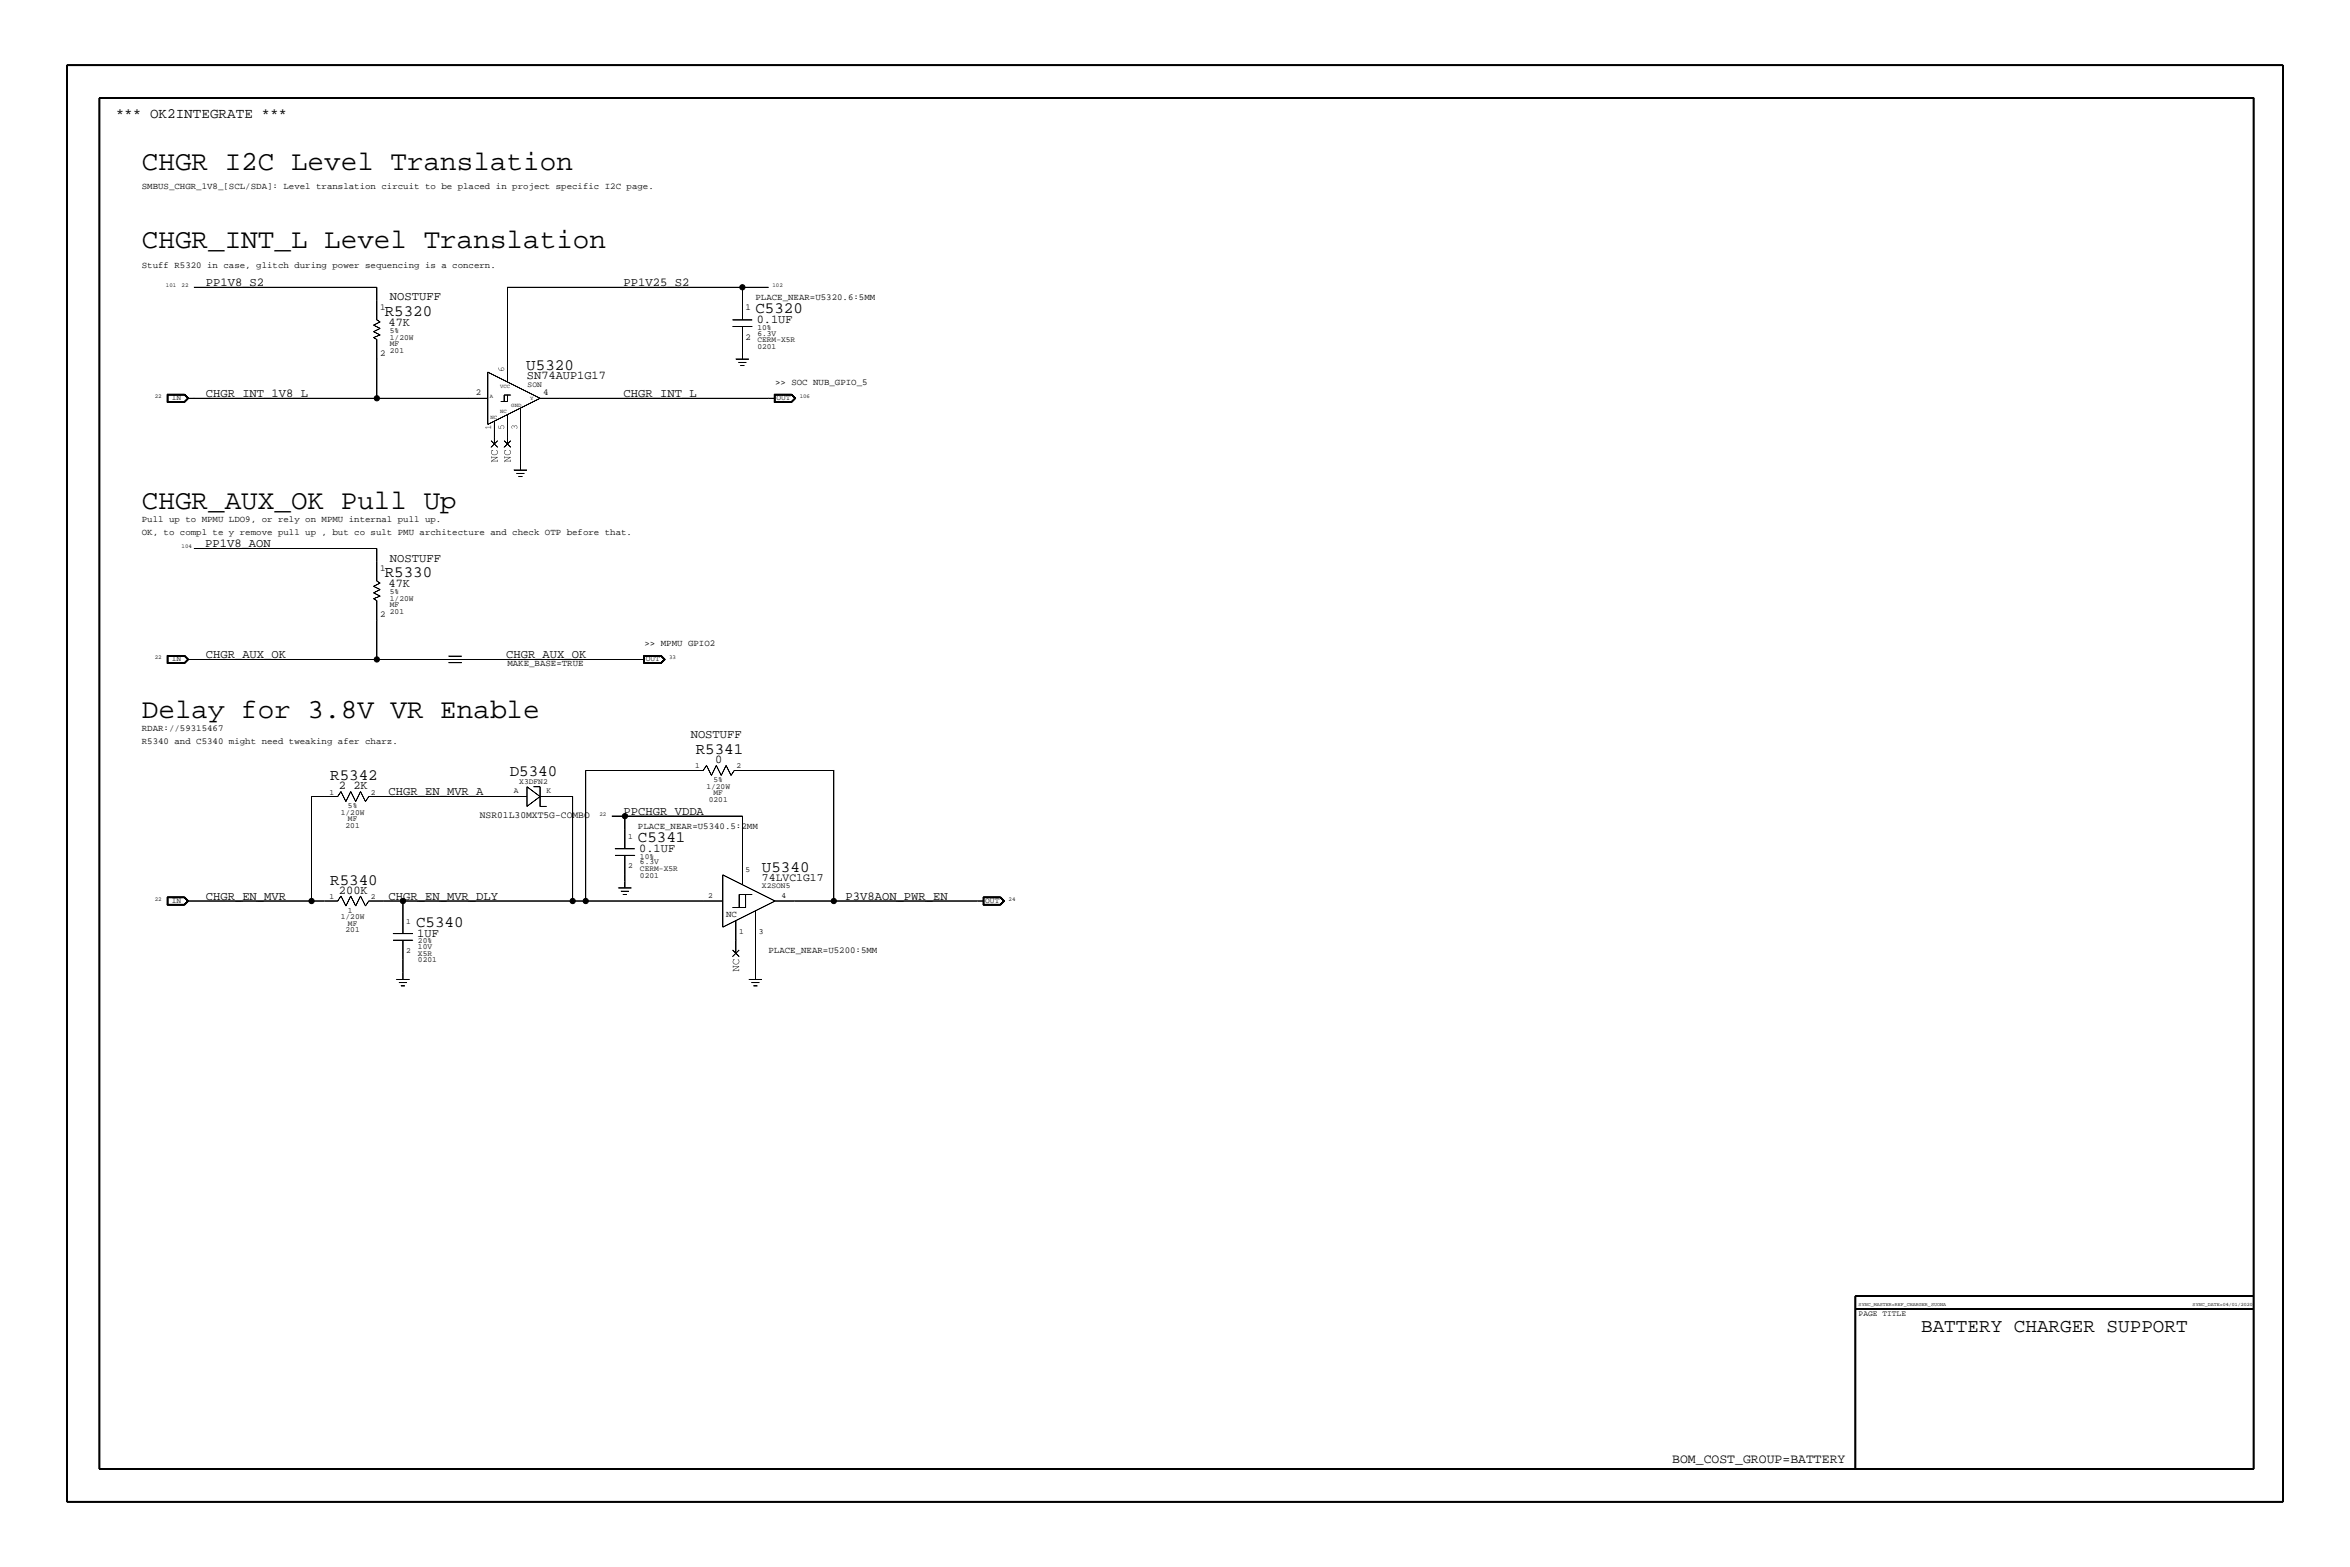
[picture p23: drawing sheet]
<svg xmlns="http://www.w3.org/2000/svg" width="914mm" height="610mm" viewBox="0 0 914 610" stroke-linecap="round" stroke-linejoin="round" font-family="sans-serif">
<defs><g id="words">
<g font-size="10.8">
<text x="55.2" y="66">CHGR I2C Level Translation</text>
<text x="55.2" y="96.5">CHGR_INT_L Level Translation</text>
<text x="55.2" y="198.1">CHGR_AUX_OK Pull Up</text>
<text x="55.2" y="279.4">Delay for 3.8V VR Enable</text>
</g>
<text font-size="7.5" x="747.5" y="518.2">BATTERY CHARGER SUPPORT</text>
<g font-size="6.2">
<text x="149.7" y="122.9">R5320</text>
<text x="294" y="121.9">C5320</text>
<text x="204.8" y="143.8">U5320</text>
<text x="149.7" y="224.5">R5330</text>
<text x="270.7" y="293.4">R5341</text>
<text x="128.5" y="303.5">R5342</text>
<text x="198.3" y="302">D5340</text>
<text x="248.2" y="327.7">C5341</text>
<text x="296.5" y="339.4">U5340</text>
<text x="128.5" y="344.2">R5340</text>
<text x="161.9" y="360.7">C5340</text>
</g>
<text font-size="5.6" x="45" y="45.7">*** OK2INTEGRATE ***</text>
<text font-size="5.1" x="650.7" y="569">BOM_COST_GROUP=BATTERY</text>
<g font-size="4.7">
<text x="80.1" y="111.3">PP1V8_S2</text>
<text x="242.6" y="111.3">PP1V25_S2</text>
<text x="151.7" y="116.8">NOSTUFF</text>
<text x="294.5" y="125.7">0.1UF</text>
<text x="151.2" y="126.7">47K</text>
<text x="205.1" y="147.3">SN74AUP1G17</text>
<text x="80.1" y="154.4">CHGR_INT_1V8_L</text>
<text x="242.6" y="154.4">CHGR_INT_L</text>
<text x="79.8" y="212.9">PP1V8_AON</text>
<text x="151.7" y="218.4">NOSTUFF</text>
<text x="151.2" y="228.3">47K</text>
<text x="80.1" y="256">CHGR_AUX_OK</text>
<text x="196.9" y="256">CHGR_AUX_OK</text>
<text x="268.8" y="287">NOSTUFF</text>
<text x="278.3" y="296.9">0</text>
<text x="131.9" y="307.1">2 2K</text>
<text x="151.2" y="309.4">CHGR_EN_MVR_A</text>
<text x="242.6" y="317">PPCHGR_VDDA</text>
<text x="248.7" y="331.5">0.1UF</text>
<text x="131.9" y="347.7">200K</text>
<text x="80.1" y="350">CHGR_EN_MVR</text>
<text x="151.2" y="350">CHGR_EN_MVR_DLY</text>
<text x="329" y="350">P3V8AON_PWR_EN</text>
<text x="162.4" y="364.5">1UF</text>
</g>
<text font-size="4.4" x="296.5" y="342.9">74LVC1G17</text>
<text font-size="3.8" x="186.7" y="318.2">NSR01L30MXT5G-COMBO</text>
<g font-size="3.5">
<text x="55.2" y="73.7">SMBUS_CHGR_1V8_[SCL/SDA]: Level translation circuit to be placed in project specific I2C page.</text>
<text x="55.2" y="104.1">Stuff R5320 in case, glitch during power sequencing is a concern.</text>
<text x="294" y="116.8">PLACE_NEAR=U5320.6:5MM</text>
<text x="147.9" y="120.6">1</text>
<text x="290.1" y="120.6">1</text>
<text x="290.1" y="132.1">2</text>
<text x="147.9" y="138.4">2</text>
<text x="301.6" y="149.9">&gt;&gt; SOC NUB_GPIO_5</text>
<text x="185.2" y="153.7">2</text>
<text x="211.4" y="153.7">4</text>
<text x="55.2" y="203.2">Pull up to MPMU LDO9, or rely on MPMU internal pull up.</text>
<text x="55.2" y="208.3">OK, to compl te y remove pull up , but co sult PMU architecture and check OTP before that.</text>
<text x="147.9" y="222.2">1</text>
<text x="147.9" y="240">2</text>
<text x="250.8" y="251.5">&gt;&gt; MPMU GPIO2</text>
<text x="197.4" y="259.1">MAKE_BASE=TRUE</text>
<text x="55.2" y="284.5">RDAR://59315467</text>
<text x="55.2" y="289.6">R5340 and C5340 might need tweaking afer charz.</text>
<text x="248.2" y="322.6">PLACE_NEAR=U5340.5:2MM</text>
<text x="282.5" y="356.9">NC</text>
<text x="299" y="370.8">PLACE_NEAR=U5200:5MM</text>
</g>
<g font-size="3.1">
<text x="151.7" y="129.5">5%</text>
<text x="294.7" y="130.6">6.3V</text>
<text x="294.7" y="128.3">10%</text>
<text x="151.7" y="137.2">201</text>
<text x="151.7" y="134.6">MF</text>
<text x="151.7" y="132.1">1/20W</text>
<text x="294.7" y="133.1">CERM-X5R</text>
<text x="294.7" y="135.6">0201</text>
<text x="66.9" y="155.7">IN</text>
<text x="205.3" y="150.6">SON</text>
<text x="302.1" y="155.7">OUT</text>
<text x="151.7" y="231.1">5%</text>
<text x="151.7" y="233.7">1/20W</text>
<text x="151.7" y="236.2">MF</text>
<text x="151.7" y="238.8">201</text>
<text x="66.9" y="257.3">IN</text>
<text x="251.3" y="257.3">OUT</text>
<text x="270.5" y="299">1</text>
<text x="286.6" y="299">2</text>
<text x="202" y="304.8">X3DFN2</text>
<text x="277.6" y="304.3">5%</text>
<text x="128.3" y="309.1">1</text>
<text x="144.3" y="309.1">2</text>
<text x="200" y="308.6">A</text>
<text x="212.7" y="308.6">K</text>
<text x="274.8" y="306.8">1/20W</text>
<text x="275.8" y="311.9">0201</text>
<text x="277.6" y="309.4">MF</text>
<text x="132.6" y="317">1/20W</text>
<text x="135.4" y="314.5">5%</text>
<text x="134.5" y="322.1">201</text>
<text x="135.4" y="319.5">MF</text>
<text x="244.4" y="326.4">1</text>
<text x="249" y="334">10%</text>
<text x="244.4" y="337.8">2</text>
<text x="249" y="338.8">CERM-X5R</text>
<text x="249" y="341.4">0201</text>
<text x="249" y="336.3">6.3V</text>
<text x="290.1" y="339.1">5</text>
<text x="296.5" y="345.4">X2SON5</text>
<text x="66.9" y="351.3">IN</text>
<text x="128.3" y="349.8">1</text>
<text x="144.3" y="349.8">2</text>
<text x="275.6" y="349.3">2</text>
<text x="304.1" y="349.2">4</text>
<text x="383.4" y="351.3">OUT</text>
<text x="132.6" y="357.6">1/20W</text>
<text x="135.4" y="355.1">1</text>
<text x="158.1" y="359.4">1</text>
<text x="134.5" y="362.7">201</text>
<text x="135.4" y="360.2">MF</text>
<text x="287.6" y="363.2">1</text>
<text x="295.2" y="363.2">3</text>
<text x="158.1" y="370.8">2</text>
<text x="162.6" y="367">20%</text>
<text x="162.6" y="371.9">X5R</text>
<text x="162.6" y="369.3">10V</text>
<text x="162.6" y="374.4">0201</text>
<text x="723.2" y="511.8">PAGE TITLE</text>
</g>
<g font-size="2.3">
<text x="64.6" y="111.8">101</text>
<text x="70.7" y="111.8">22</text>
<text x="300.6" y="111.8">102</text>
<text x="60.2" y="154.9">22</text>
<text x="311.2" y="154.9">106</text>
<text x="70.6" y="213.4">104</text>
<text x="60.2" y="256.5">22</text>
<text x="260.4" y="256.5">33</text>
<text x="233.2" y="317.5">22</text>
<text x="60.2" y="350.5">22</text>
<text x="392.5" y="350.5">24</text>
</g>
<g font-size="2.2">
<text x="190.6" y="154.9">A</text>
<text x="194.6" y="150.9">VCC</text>
<text x="206.3" y="155.4">Y</text>
<text x="194.6" y="160.5">NC</text>
<text x="199" y="158.2">GND</text>
<text x="190.8" y="163.1">NC</text>
</g>
<g font-size="2">
<text x="723.2" y="508">SYNC_MASTER=REF_CHARGER_SUONA</text>
<text x="853.2" y="508">SYNC_DATE=04/01/2020</text>
</g>
</g></defs>
<g fill="#000">
<path d="M25.7 25.4h.6h-.3h.3v558.8h-.6v-558.8h.6h-.3h.3v558.8h-.6zM38.4 38.1h.6h-.3h.3v533.4h-.6v-533.4h.6h-.3h.3v533.4h-.6zM876.6 38.1h.6h-.3h.3v533.4h-.6v-533.4h.6h-.3h.3v533.4h-.6zM38.7 37.8h838.2v.6v-.3v.3h-838.2v-.6h838.2v.6v-.3v.3h-838.2zM888 25.4h.6h-.3h.3v558.8h-.6v-558.8h.6h-.3h.3v558.8h-.6zM26 25.1h862.3v.6v-.3v.3h-862.3v-.6h862.3v.6v-.3v.3h-862.3zM75.5 111.6h71.1v.3h-71.1v-.3h71.1v.3h-71.1zM146.5 111.8h.3v5h-.3v-5h.3v5h-.3zM197.4 111.6h91.5v.3h-91.5v-.3h91.5v.3h-91.5zM288.7 111.8h.3v5h-.3v-5h.3v5h-.3zM288.9 111.6h10.1v.3h-10.1v-.3h10.1v.3h-10.1zM288.7 116.8h.3v7.7h-.3v-7.7h.3v7.7h-.3z"/>
<path d="M145.4 131.2l1.3 .8-.1 .2-1.3-.8 .1-.2 1.3 .8-.1 .2-1.3-.8zM145.4 128.9l2.6 1.3-.2 .2-2.5-1.2 .1-.3 2.6 1.3-.2 .2-2.5-1.2zM145.4 126.4l2.6 1.2-.2 .3-2.5-1.3 .1-.2 2.6 1.2-.2 .3-2.5-1.3zM146.5 139.7h.3v15.2h-.3v-15.2h.3v15.2h-.3zM146.5 132.1h.3v7.6h-.3v-7.6h.3v7.6h-.3zM146.5 116.8h.3v7.7h-.3v-7.7h.3v7.7h-.3zM146.7 124.3l1.3 .8-.2 .2-1.2-.7 .1-.3 1.3 .8-.2 .2-1.2-.7zM145.3 131.2l2.5-1 .2 .2-2.6 1.1-.1-.3 2.5-1 .2 .2-2.6 1.1zM145.3 128.9l2.5-1.3 .2 .3-2.6 1.3-.1-.3 2.5-1.3 .2 .3-2.6 1.3zM145.3 126.4l2.5-1.3 .2 .3-2.6 1.2-.1-.2 2.5-1.3 .2 .3-2.6 1.2zM197.3 111.8h.3v27.9h-.3v-27.9h.3v27.9h-.3zM197.3 139.7h.3v8.9h-.3v-8.9h.3v8.9h-.3z"/>
<path d="M285.1 124.3h7.6v.3h-7.6v-.3h7.6v.3h-7.6zM286.3 139.6h5.1v.2h-5.1v-.2h5.1v.2h-5.1zM288.7 134.6h.3v2.6h-.3v-2.6h.3v2.6h-.3zM288.7 127h.3v7.6h-.3v-7.6h.3v7.6h-.3zM288.7 137.2h.3v2.5h-.3v-2.5h.3v2.5h-.3zM285.1 126.9h7.6v.2h-7.6v-.2h7.6v.2h-7.6zM64.9 153.4h.3v3.1h-.3v-3.1h.3v3.1h-.3zM65 156.4h6.9v.3h-6.9v-.3h6.9v.3h-6.9zM65 153.5h.3v2.9h-.3v-2.9h.3v2.9h-.3zM65.2 156.3h6.6v.3h-6.6v-.3h6.6v.3h-6.6zM65.1 153.6h.3v2.7h-.3v-2.7h.3v2.7h-.3zM65.3 156.2h6.5v.3h-6.5v-.3h6.5v.3h-6.5z"/>
<path d="M65.2 153.7h.3v2.5h-.3v-2.5h.3v2.5h-.3zM65.4 156.1h6.3v.3h-6.3v-.3h6.3v.3h-6.3zM65.4 153.5h6.3v.3h-6.3v-.3h6.3v.3h-6.3zM72.9 154.8l.2 .2-1.3 1.3-.2-.2 1.3-1.3 .2 .2-1.3 1.3-.2-.2zM65.3 153.4h6.5v.3h-6.5v-.3h6.5v.3h-6.5zM71.6 156.2l1.4-1.4 .2 .2-1.3 1.4-.3-.2 1.4-1.4 .2 .2-1.3 1.4zM65.2 153.3h6.6v.3h-6.6v-.3h6.6v.3h-6.6zM71.7 156.3l1.5-1.5 .2 .2-1.5 1.5-.2-.2 1.5-1.5 .2 .2-1.5 1.5zM73.3 154.8l.2 .2-1.5 1.6-.2-.2 1.5-1.6 .2 .2-1.5 1.6-.2-.2zM65 153.2h6.9v.3h-6.9v-.3h6.9v.3h-6.9zM71.8 153.6l1.3 1.2-.2 .2-1.3-1.2 .2-.2 1.3 1.2-.2 .2-1.3-1.2zM71.6 153.7l.3-.2 1.3 1.3-.2 .2-1.4-1.3 .3-.2 1.3 1.3-.2 .2z"/>
<path d="M71.7 153.6l.2-.2 1.5 1.4-.2 .2-1.5-1.4 .2-.2 1.5 1.4-.2 .2zM71.8 153.5l.2-.2 1.5 1.5-.2 .2-1.5-1.5 .2-.2 1.5 1.5-.2 .2zM75.5 154.8h71.1v.3h-71.1v-.3h71.1v.3h-71.1zM73 154.8h2.5v.3h-2.5v-.3h2.5v.3h-2.5zM146.6 154.8h35.6v.3h-35.6v-.3h35.6v.3h-35.6zM182.2 154.8h7.6v.3h-7.6v-.3h7.6v.3h-7.6zM189.7 144.8h.3v20.3h-.3v-20.3h.3v20.3h-.3zM189.9 144.6l20.3 10.2-.1 .3-20.3-10.3 20.4 10-.1 .3-20.4-10.2zM194.9 156.1h2.5v.3h-2.5v-.3h2.5v.3h-2.5zM196 153.7h.3v2.5h-.3v-2.5h.3v2.5h-.3zM197.3 153.7h.3v2.5h-.3v-2.5h.3v2.5h-.3zM196.2 153.5h2.5v.3h-2.5v-.3h2.5v.3h-2.5z"/>
<path d="M189.7 165l20.4-10.2 .1 .3-20.3 10.1-.2-.2 20.4-10.2 .1 .3-20.3 10.1zM217.8 154.8h81.2v.3h-81.2v-.3h81.2v.3h-81.2zM210.1 154.8h7.7v.3h-7.7v-.3h7.7v.3h-7.7zM287.3 140.8h3.1v.3h-3.1v-.3h3.1v.3h-3.1zM288.1 142.1h1.5v.3h-1.5v-.3h1.5v.3h-1.5zM299 154.8h2.6v.3h-2.6v-.3h2.6v.3h-2.6zM301.3 156.4h6.8v.3h-6.8v-.3h6.8v.3h-6.8zM301.1 153.4h.3v3.1h-.3v-3.1h.3v3.1h-.3zM301.2 153.5h.3v2.9h-.3v-2.9h.3v2.9h-.3zM301.4 156.3h6.6v.3h-6.6v-.3h6.6v.3h-6.6zM301.3 153.6h.3v2.7h-.3v-2.7h.3v2.7h-.3zM301.5 156.2h6.5v.3h-6.5v-.3h6.5v.3h-6.5z"/>
<path d="M301.4 153.7h.3v2.5h-.3v-2.5h.3v2.5h-.3zM301.6 156.1h6.3v.3h-6.3v-.3h6.3v.3h-6.3zM301.6 153.5h6.3v.3h-6.3v-.3h6.3v.3h-6.3zM309.1 154.8l.2 .2-1.3 1.3-.2-.2 1.3-1.3 .2 .2-1.3 1.3-.2-.2zM301.5 153.4h6.5v.3h-6.5v-.3h6.5v.3h-6.5zM307.9 156.2l1.3-1.4 .3 .2-1.4 1.4-.2-.2 1.3-1.4 .3 .2-1.4 1.4zM301.4 153.3h6.6v.3h-6.6v-.3h6.6v.3h-6.6zM307.9 156.3l1.5-1.5 .2 .2-1.5 1.5-.2-.2 1.5-1.5 .2 .2-1.5 1.5zM301.3 153.2h6.8v.3h-6.8v-.3h6.8v.3h-6.8zM309.5 154.8l.3 .2-1.6 1.6-.2-.2 1.5-1.6 .3 .2-1.6 1.6-.2-.2zM307.8 153.8l.2-.2 1.3 1.2-.2 .2-1.3-1.2 .2-.2 1.3 1.2-.2 .2zM307.9 153.7l.2-.2 1.4 1.3-.3 .2-1.3-1.3 .2-.2 1.4 1.3-.3 .2z"/>
<path d="M307.9 153.6l.2-.2 1.5 1.4-.2 .2-1.5-1.4 .2-.2 1.5 1.4-.2 .2zM308 153.5l.2-.2 1.6 1.5-.3 .2-1.5-1.5 .2-.2 1.6 1.5-.3 .2zM188.9 166.1h2l.1-.6 .1 1.3-.2-.6h-1.8l.1 .6zM191 173.9l2.5-2.6 .2 .3-2.5 2.5-.2-.2 2.5-2.6 .2 .3-2.5 2.5zM191.2 175.1l.7 .1a1.05 1.05 0 0 0-.1 1.5 1.05 1.05 0 0 0 1.6-.1 1.05 1.05 0 0 0-.3-1.5 1.08 1.08 0 0 1 .5 1.4 1.08 1.08 0 0 1-1.4 .6l-.3-.1a1.02 1.02 0 0 1-.5-1.7zM191.2 177.5l.2 .3h2.2l-2.2 1.5h2l.1-.5 .1 .9-.2-.2h-2l-.2 .3v-.6l2.2-1.3h-2l-.1 .5zM192.2 170.2h.3v2.5h-.3v-2.5h.3v2.5h-.3zM192.2 163.8h.3v6.4h-.3v-6.4h.3v6.4h-.3zM191 171.6l.2-.3 2.5 2.6-.2 .2-2.5-2.5 .2-.3 2.5 2.6-.2 .2zM194 165.6l.1 .9h.8a.73 .73 0 0 1 .2-1 .73 .73 0 0 1 1 .3 .73 .73 0 0 1-.3 1 .65 .65 0 0 0 .3-.9 .65 .65 0 0 0-1-.2 .65 .65 0 0 0-.1 1h-1zM196.1 173.9l2.5-2.6 .2 .3-2.5 2.5-.2-.2 2.5-2.6 .2 .3-2.5 2.5zM196.3 175.1l.7 .1a1.05 1.05 0 0 0-.1 1.5 1.05 1.05 0 0 0 1.6-.1 1.05 1.05 0 0 0-.3-1.5 1.08 1.08 0 0 1 .5 1.4 1.08 1.08 0 0 1-1.4 .6l-.4-.1a1.02 1.02 0 0 1-.4-1.7z"/>
<path d="M196.3 177.5l.1 .3h2.3l-2.2 1.5h2l.1-.5 .1 .9-.2-.2h-2.1l-.1 .3v-.6l2.1-1.3h-2v.5zM197.3 170.2h.3v2.5h-.3v-2.5h.3v2.5h-.3zM197.3 161.3h.3v8.9h-.3v-8.9h.3v8.9h-.3zM196.1 171.6l.2-.3 2.5 2.6-.2 .2-2.5-2.5 .2-.3 2.5 2.6-.2 .2zM199.2 165.7l.5-.2 .4 .4a.68 .68 0 0 1 1-.1 .68 .68 0 0 1-.2 1 .63 .63 0 0 0 .4-.7 .63 .63 0 0 0-.7-.5 .63 .63 0 0 0-.5 .7h-.1a.5 .5 0 0 0-.4-.5 .5 .5 0 0 0-.6 .3 .5 .5 0 0 0 .4 .6l-.4-.4zM202.4 158.7h.3v11.5h-.3v-11.5h.3v11.5h-.3zM200 182.7h5.1v.3h-5.1v-.3h5.1v.3h-5.1zM201 184h3v.3h-3v-.3h3v.3h-3zM201.8 185.3h1.5v.3h-1.5v-.3h1.5v.3h-1.5zM202.4 170.2h.3v10.1h-.3v-10.1h.3v10.1h-.3zM202.4 180.3h.3v2.6h-.3v-2.6h.3v2.6h-.3zM75.5 213.2h71.1v.3h-71.1v-.3h71.1v.3h-71.1z"/>
<path d="M146.5 213.4h.3v5h-.3v-5h.3v5h-.3zM145.4 232.8l1.3 .8-.1 .2-1.3-.8 .1-.2 1.3 .8-.1 .2-1.3-.8zM145.4 230.5l2.6 1.3-.2 .2-2.5-1.2 .1-.3 2.6 1.3-.2 .2-2.5-1.2zM145.4 228l2.6 1.2-.2 .3-2.5-1.3 .1-.2 2.6 1.2-.2 .3-2.5-1.3zM146.5 233.7h.3v7.6h-.3v-7.6h.3v7.6h-.3zM146.5 218.4h.3v7.7h-.3v-7.7h.3v7.7h-.3zM146.7 225.9l1.3 .8-.2 .2-1.2-.7 .1-.3 1.3 .8-.2 .2-1.2-.7zM145.3 232.8l2.5-1 .2 .2-2.6 1.1-.1-.3 2.5-1 .2 .2-2.6 1.1zM145.3 230.5l2.5-1.3 .2 .3-2.6 1.3-.1-.3 2.5-1.3 .2 .3-2.6 1.3zM145.3 228l2.5-1.3 .2 .3-2.6 1.2-.1-.2 2.5-1.3 .2 .3-2.6 1.2zM64.9 255h.3v3.1h-.3v-3.1h.3v3.1h-.3zM65 258h6.9v.3h-6.9v-.3h6.9v.3h-6.9z"/>
<path d="M65 255.1h.3v2.9h-.3v-2.9h.3v2.9h-.3zM65.2 257.9h6.6v.3h-6.6v-.3h6.6v.3h-6.6zM65.1 255.2h.3v2.7h-.3v-2.7h.3v2.7h-.3zM65.3 257.8h6.5v.3h-6.5v-.3h6.5v.3h-6.5zM65.2 255.3h.3v2.5h-.3v-2.5h.3v2.5h-.3zM65.4 257.7h6.3v.3h-6.3v-.3h6.3v.3h-6.3zM65.4 255.1h6.3v.3h-6.3v-.3h6.3v.3h-6.3zM72.9 256.4l.2 .2-1.3 1.3-.2-.2 1.3-1.3 .2 .2-1.3 1.3-.2-.2zM65.3 255h6.5v.3h-6.5v-.3h6.5v.3h-6.5zM71.6 257.8l1.4-1.4 .2 .2-1.3 1.4-.3-.2 1.4-1.4 .2 .2-1.3 1.4zM65.2 254.9h6.6v.3h-6.6v-.3h6.6v.3h-6.6zM71.7 257.9l1.5-1.5 .2 .2-1.5 1.5-.2-.2 1.5-1.5 .2 .2-1.5 1.5z"/>
<path d="M73.3 256.4l.2 .2-1.5 1.6-.2-.2 1.5-1.6 .2 .2-1.5 1.6-.2-.2zM65 254.8h6.9v.3h-6.9v-.3h6.9v.3h-6.9zM71.6 255.4l.2-.2 1.3 1.2-.2 .2-1.3-1.2 .2-.2 1.3 1.2-.2 .2zM71.6 255.3l.3-.2 1.3 1.3-.2 .2-1.4-1.3 .3-.2 1.3 1.3-.2 .2zM71.7 255.2l.2-.2 1.5 1.4-.2 .2-1.5-1.4 .2-.2 1.5 1.4-.2 .2zM71.8 255.1l.2-.2 1.5 1.5-.2 .2-1.5-1.5 .2-.2 1.5 1.5-.2 .2zM75.5 256.4h71.1v.3h-71.1v-.3h71.1v.3h-71.1zM73 256.4h2.5v.3h-2.5v-.3h2.5v.3h-2.5zM146.5 241.3h.3v15.2h-.3v-15.2h.3v15.2h-.3zM146.6 256.4h28v.3h-28v-.3h28v.3h-28zM174.6 257.7h5.1v.3h-5.1v-.3h5.1v.3h-5.1zM174.6 256.4h5.1v.3h-5.1v-.3h5.1v.3h-5.1z"/>
<path d="M174.6 255.1h5.1v.3h-5.1v-.3h5.1v.3h-5.1zM179.7 256.4h68.5v.3h-68.5v-.3h68.5v.3h-68.5zM248.2 256.4h2.6v.3h-2.6v-.3h2.6v.3h-2.6zM250.5 258h6.8v.3h-6.8v-.3h6.8v.3h-6.8zM250.3 255h.3v3.1h-.3v-3.1h.3v3.1h-.3zM250.4 255.1h.3v2.9h-.3v-2.9h.3v2.9h-.3zM250.6 257.9h6.6v.3h-6.6v-.3h6.6v.3h-6.6zM250.5 255.2h.3v2.7h-.3v-2.7h.3v2.7h-.3zM250.7 257.8h6.5v.3h-6.5v-.3h6.5v.3h-6.5zM250.6 255.3h.3v2.5h-.3v-2.5h.3v2.5h-.3zM250.8 257.7h6.3v.3h-6.3v-.3h6.3v.3h-6.3zM250.8 255.1h6.3v.3h-6.3v-.3h6.3v.3h-6.3z"/>
<path d="M258.3 256.4l.2 .2-1.3 1.3-.2-.2 1.3-1.3 .2 .2-1.3 1.3-.2-.2zM250.7 255h6.5v.3h-6.5v-.3h6.5v.3h-6.5zM257.1 257.8l1.3-1.4 .3 .2-1.4 1.4-.2-.2 1.3-1.4 .3 .2-1.4 1.4zM250.6 254.9h6.6v.3h-6.6v-.3h6.6v.3h-6.6zM257.1 257.9l1.5-1.5 .2 .2-1.5 1.5-.2-.2 1.5-1.5 .2 .2-1.5 1.5zM250.5 254.8h6.8v.3h-6.8v-.3h6.8v.3h-6.8zM258.7 256.4l.3 .2-1.6 1.6-.2-.2 1.5-1.6 .3 .2-1.6 1.6-.2-.2zM257 255.4l.2-.2 1.3 1.2-.2 .2-1.3-1.2 .2-.2 1.3 1.2-.2 .2zM257.1 255.3l.2-.2 1.4 1.3-.3 .2-1.3-1.3 .2-.2 1.4 1.3-.3 .2zM257.1 255.2l.2-.2 1.5 1.4-.2 .2-1.5-1.4 .2-.2 1.5 1.4-.2 .2zM257.2 255.1l.2-.2 1.6 1.5-.3 .2-1.5-1.5 .2-.2 1.6 1.5-.3 .2zM227.9 299.6h40.7v.3h-40.7v-.3h40.7v.3h-40.7z"/>
<path d="M268.6 299.6h5v.3h-5v-.3h5v.3h-5zM274.8 297.7l.2 .2-1.2 1.9-.3-.2 1.3-1.9 .2 .2-1.2 1.9-.3-.2zM274.8 297.9l.2-.2 2 3.9-.3 .1-1.9-3.8 .2-.2 2 3.9-.3 .1zM278.6 297.9l.2-.2 2 3.9-.3 .1-1.9-3.8 .2-.2 2 3.9-.3 .1zM282.4 297.9l.3-.2 1.9 3.9-.3 .1-1.9-3.8 .3-.2 1.9 3.9-.3 .1zM285.7 299.6h5.7v.3h-5.7v-.3h5.7v.3h-5.7zM324.3 299.7h.3v50.8h-.3v-50.8h.3v50.8h-.3zM291.4 299.6h33v.3h-33v-.3h33v.3h-33zM121.2 309.7h5.1v.3h-5.1v-.3h5.1v.3h-5.1zM126.3 309.7h5.1v.3h-5.1v-.3h5.1v.3h-5.1zM132.5 307.9l.3 .1-1.3 2-.2-.2 1.2-1.9 .3 .1-1.3 2-.2-.2zM132.5 308l.3-.1 1.9 3.8-.2 .2-2-3.9 .3-.1 1.9 3.8-.2 .2z"/>
<path d="M136.3 307.9l.3 .1-1.9 3.9-.2-.2 1.8-3.8 .3 .1-1.9 3.9-.2-.2zM136.3 308l.3-.1 1.9 3.8-.2 .2-2-3.9 .3-.1 1.9 3.8-.2 .2zM140.1 307.9l.3 .1-1.9 3.9-.2-.2 1.8-3.8 .3 .1-1.9 3.9-.2-.2zM140.2 308l.2-.1 1.9 3.8-.2 .2-1.9-3.9 .2-.1 1.9 3.8-.2 .2zM143.4 309.8l.2 .2-1.3 1.9-.2-.2 1.3-1.9 .2 .2-1.3 1.9-.2-.2zM143.5 309.7h5.7v.3h-5.7v-.3h5.7v.3h-5.7zM149.2 309.7h48.2v.3h-48.2v-.3h48.2v.3h-48.2zM197.4 309.7h7.7v.3h-7.7v-.3h7.7v.3h-7.7zM204.9 306.1h.3v7.6h-.3v-7.6h.3v7.6h-.3zM205.1 306l5.1 3.8-.2 .2-5-3.8 .1-.2 5.1 3.8-.2 .2-5-3.8zM205 313.6l5-3.8 .2 .2-5.1 3.8-.1-.2 5-3.8 .2 .2-5.1 3.8zM210.1 313.5h2.6v.3h-2.6v-.3h2.6v.3h-2.6z"/>
<path d="M207.6 305.9h2.5v.3h-2.5v-.3h2.5v.3h-2.5zM210 306.1h.3v7.6h-.3v-7.6h.3v7.6h-.3zM217.8 309.7h5v.3h-5v-.3h5v.3h-5zM210.1 309.7h7.7v.3h-7.7v-.3h7.7v.3h-7.7zM222.7 309.9h.3v40.6h-.3v-40.6h.3v40.6h-.3zM238.1 317.4h5.1v.2h-5.1v-.2h5.1v.2h-5.1zM278.6 297.7l.2 .2-1.8 3.8-.3-.1 1.9-3.9 .2 .2-1.8 3.8-.3-.1zM282.4 297.7l.3 .2-1.9 3.8-.3-.1 1.9-3.9 .3 .2-1.9 3.8-.3-.1zM285.6 299.6l.2 .2-1.2 1.9-.3-.1 1.3-2 .2 .2-1.2 1.9-.3-.1zM243.2 317.4h45.7v.2h-45.7v-.2h45.7v.2h-45.7zM288.7 317.5h.3v17.8h-.3v-17.8h.3v17.8h-.3zM239.3 330.1h7.7v.2h-7.7v-.2h7.7v.2h-7.7z"/>
<path d="M243 317.5h.3v5.1h-.3v-5.1h.3v5.1h-.3zM243 322.6h.3v7.6h-.3v-7.6h.3v7.6h-.3zM239.3 332.6h7.7v.3h-7.7v-.3h7.7v.3h-7.7zM288.7 335.3h.3v8.9h-.3v-8.9h.3v8.9h-.3zM64.9 348.9h.3v3.2h-.3v-3.2h.3v3.2h-.3zM65 351.9h6.9v.3h-6.9v-.3h6.9v.3h-6.9zM65 349h.3v3h-.3v-3h.3v3h-.3zM65.2 351.8h6.6v.3h-6.6v-.3h6.6v.3h-6.6zM65.1 349.1h.3v2.8h-.3v-2.8h.3v2.8h-.3zM65.3 351.7h6.5v.3h-6.5v-.3h6.5v.3h-6.5zM65.2 349.2h.3v2.6h-.3v-2.6h.3v2.6h-.3zM65.4 351.6h6.3v.3h-6.3v-.3h6.3v.3h-6.3z"/>
<path d="M65.4 349.1h6.3v.3h-6.3v-.3h6.3v.3h-6.3zM72.9 350.4l.2 .2-1.3 1.3-.2-.2 1.3-1.3 .2 .2-1.3 1.3-.2-.2zM65.3 349h6.5v.3h-6.5v-.3h6.5v.3h-6.5zM71.6 351.8l1.4-1.4 .2 .2-1.3 1.4-.3-.2 1.4-1.4 .2 .2-1.3 1.4zM65.2 348.9h6.6v.3h-6.6v-.3h6.6v.3h-6.6zM71.7 351.9l1.5-1.5 .2 .2-1.5 1.5-.2-.2 1.5-1.5 .2 .2-1.5 1.5zM73.3 350.4l.2 .2-1.5 1.6-.2-.2 1.5-1.6 .2 .2-1.5 1.6-.2-.2zM65 348.8h6.9v.3h-6.9v-.3h6.9v.3h-6.9zM71.6 349.4l.2-.3 1.3 1.3-.2 .2-1.3-1.2 .2-.3 1.3 1.3-.2 .2zM71.9 349l1.3 1.4-.2 .2-1.4-1.4 .3-.2 1.3 1.4-.2 .2-1.4-1.4zM71.9 348.9l1.5 1.5-.2 .2-1.5-1.4 .2-.3 1.5 1.5-.2 .2-1.5-1.4zM71.8 349l.2-.2 1.5 1.6-.2 .2-1.5-1.6 .2-.2 1.5 1.6-.2 .2z"/>
<path d="M75.5 350.4h45.7v.3h-45.7v-.3h45.7v.3h-45.7zM73 350.4h2.5v.3h-2.5v-.3h2.5v.3h-2.5zM121.1 309.9h.3v40.6h-.3v-40.6h.3v40.6h-.3zM121.2 350.4h5.1v.3h-5.1v-.3h5.1v.3h-5.1zM126.3 350.4h5.1v.3h-5.1v-.3h5.1v.3h-5.1zM132.5 348.5l.3 .2-1.3 1.9-.2-.2 1.2-1.9 .3 .2-1.3 1.9-.2-.2zM132.5 348.7l.3-.2 1.9 3.9-.2 .1-2-3.8 .3-.2 1.9 3.9-.2 .1zM136.3 348.5l.3 .2-1.9 3.8-.2-.1 1.8-3.9 .3 .2-1.9 3.8-.2-.1zM136.3 348.7l.3-.2 1.9 3.9-.2 .1-2-3.8 .3-.2 1.9 3.9-.2 .1zM140.1 348.5l.3 .2-1.9 3.8-.2-.1 1.8-3.9 .3 .2-1.9 3.8-.2-.1zM140.2 348.7l.2-.2 1.9 3.9-.2 .1-1.9-3.8 .2-.2 1.9 3.9-.2 .1zM143.4 350.4l.2 .2-1.3 1.9-.2-.1 1.3-2 .2 .2-1.3 1.9-.2-.1z"/>
<path d="M143.5 350.4h5.7v.3h-5.7v-.3h5.7v.3h-5.7zM149.2 350.4h7.6v.3h-7.6v-.3h7.6v.3h-7.6zM156.6 350.5h.3v5.1h-.3v-5.1h.3v5.1h-.3zM156.6 355.6h.3v7.6h-.3v-7.6h.3v7.6h-.3zM222.8 350.4h5.1v.3h-5.1v-.3h5.1v.3h-5.1zM156.8 350.4h66v.3h-66v-.3h66v.3h-66zM227.8 299.7h.3v50.8h-.3v-50.8h.3v50.8h-.3zM240.6 345.3h5.1v.3h-5.1v-.3h5.1v.3h-5.1zM241.6 346.6h3.1v.3h-3.1v-.3h3.1v.3h-3.1zM242.4 347.8h1.5v.3h-1.5v-.3h1.5v.3h-1.5zM243 340.4h.3v2.5h-.3v-2.5h.3v2.5h-.3zM243 332.7h.3v7.7h-.3v-7.7h.3v7.7h-.3z"/>
<path d="M243 342.9h.3v2.5h-.3v-2.5h.3v2.5h-.3zM227.9 350.4h45.7v.3h-45.7v-.3h45.7v.3h-45.7zM273.6 350.4h7.7v.3h-7.7v-.3h7.7v.3h-7.7zM281.3 340.2l20.3 10.2-.1 .3-20.2-10.3 20.3 10-.1 .3-20.3-10.2zM281.1 340.4h.3v20.3h-.3v-20.3h.3v20.3h-.3zM285.1 352.9h5v.3h-5v-.3h5v.3h-5zM287.5 348h.3v5.1h-.3v-5.1h.3v5.1h-.3zM287.6 347.8h5.1v.3h-5.1v-.3h5.1v.3h-5.1zM290 348h.3v5.1h-.3v-5.1h.3v5.1h-.3zM301.6 350.4h7.6v.3h-7.6v-.3h7.6v.3h-7.6zM309.2 350.4h15.2v.3h-15.2v-.3h15.2v.3h-15.2zM324.4 350.4h55.9v.3h-55.9v-.3h55.9v.3h-55.9z"/>
<path d="M380.3 350.4h2.6v.3h-2.6v-.3h2.6v.3h-2.6zM382.5 351.9h6.9v.3h-6.9v-.3h6.9v.3h-6.9zM382.4 348.9h.3v3.2h-.3v-3.2h.3v3.2h-.3zM382.5 349h.3v3h-.3v-3h.3v3h-.3zM382.7 351.8h6.6v.3h-6.6v-.3h6.6v.3h-6.6zM382.6 349.1h.3v2.8h-.3v-2.8h.3v2.8h-.3zM382.8 351.7h6.5v.3h-6.5v-.3h6.5v.3h-6.5zM382.7 349.2h.3v2.6h-.3v-2.6h.3v2.6h-.3zM382.9 351.6h6.3v.3h-6.3v-.3h6.3v.3h-6.3zM382.9 349.1h6.3v.3h-6.3v-.3h6.3v.3h-6.3zM390.4 350.4l.2 .2-1.3 1.3-.2-.2 1.3-1.3 .2 .2-1.3 1.3-.2-.2zM382.8 349h6.5v.3h-6.5v-.3h6.5v.3h-6.5z"/>
<path d="M389.1 351.8l1.4-1.4 .2 .2-1.3 1.4-.3-.2 1.4-1.4 .2 .2-1.3 1.4zM382.7 348.9h6.6v.3h-6.6v-.3h6.6v.3h-6.6zM389.2 351.9l1.5-1.5 .2 .2-1.5 1.5-.2-.2 1.5-1.5 .2 .2-1.5 1.5zM382.5 348.8h6.9v.3h-6.9v-.3h6.9v.3h-6.9zM390.8 350.4l.2 .2-1.5 1.6-.2-.2 1.5-1.6 .2 .2-1.5 1.6-.2-.2zM389.1 349.4l.2-.3 1.3 1.3-.2 .2-1.3-1.2 .2-.3 1.3 1.3-.2 .2zM389.1 349.2l.3-.2 1.3 1.4-.2 .2-1.4-1.4 .3-.2 1.3 1.4-.2 .2zM389.2 349.2l.2-.3 1.5 1.5-.2 .2-1.5-1.4 .2-.3 1.5 1.5-.2 .2zM389.3 349l.2-.2 1.5 1.6-.2 .2-1.5-1.6 .2-.2 1.5 1.6-.2 .2zM153 363.1h7.6v.3h-7.6v-.3h7.6v.3h-7.6zM156.6 373.4h.3v5.1h-.3v-5.1h.3v5.1h-.3zM156.6 378.5h.3v2.5h-.3v-2.5h.3v2.5h-.3z"/>
<path d="M156.6 365.8h.3v7.6h-.3v-7.6h.3v7.6h-.3zM153 365.6h7.6v.3h-7.6v-.3h7.6v.3h-7.6zM281.2 360.5l20.3-10.1 .1 .3-20.3 10 20.2-10.3 .1 .3-20.3 10.1zM285 372l2.5-2.5 .2 .2-2.5 2.5-.2-.2 2.5-2.5 .2 .2-2.5 2.5zM285.2 373.3h.7a1.05 1.05 0 0 0-.1 1.6 1.05 1.05 0 0 0 1.6-.1 1.05 1.05 0 0 0-.3-1.6 1.08 1.08 0 0 1 .5 1.4 1.08 1.08 0 0 1-1.4 .6l-.4-.1a1.02 1.02 0 0 1-.4-1.7zM285.2 375.6l.1 .3h2.3l-2.2 1.5h2l.1-.5 .1 .9-.2-.2h-2.1l-.1 .3v-.6l2.1-1.2h-2v.4zM286.2 365.8h.3v5h-.3v-5h.3v5h-.3zM286.2 358.1h.3v7.7h-.3v-7.7h.3v7.7h-.3zM285 369.7l.2-.2 2.5 2.5-.2 .2-2.5-2.5 .2-.2 2.5 2.5-.2 .2zM293.8 365.8h.3v12.7h-.3v-12.7h.3v12.7h-.3zM293.8 378.5h.3v2.5h-.3v-2.5h.3v2.5h-.3zM293.8 354.3h.3v11.5h-.3v-11.5h.3v11.5h-.3z"/>
<path d="M154.3 380.9h5v.2h-5v-.2h5v.2h-5zM155.3 382.1h3v.3h-3v-.3h3v.3h-3zM156 383.4h1.6v.3h-1.6v-.3h1.6v.3h-1.6zM291.4 380.9h5.1v.2h-5.1v-.2h5.1v.2h-5.1zM292.4 382.1h3.1v.3h-3.1v-.3h3.1v.3h-3.1zM293.2 383.4h1.5v.3h-1.5v-.3h1.5v.3h-1.5zM721.6 504.2h.6v5.1h-.6h.3h-.3v-5.1h.6v5.1h-.6h.3h-.3zM721.9 503.9h155v.6h-155v-.6v.3v-.3h155v.6h-155zM721.6 509.3h.6h-.3h.3v62.2h-.6v-62.2h.6h-.3h.3v62.2h-.6zM721.9 509h155v.6v-.3v.3h-155v-.6h155v.6v-.3v.3h-155zM38.7 571.2h838.2v.6v-.3v.3h-838.2v-.6h838.2v.6v-.3v.3h-838.2zM26 583.9h862.3v.6v-.3v.3h-862.3v-.6h862.3v.6v-.3v.3h-862.3z"/>
<path d="M194 143a1.06 1.06 0 0 0 .9 1.3 1.06 1.06 0 0 0 1.2-1 .66 .66 0 0 0-1-.2 .66 .66 0 0 0 .1 1 1.1 1.1 0 0 1-1.1-1.1zM195.1 143.6a.51 .51 0 0 1 1 0 .51 .51 0 0 1-1 0z"/>
<circle cx="288.9" cy="111.8" r="1.02"/>
<circle cx="146.6" cy="154.9" r="1.02"/>
<circle cx="146.6" cy="256.5" r="1.02"/>
<circle cx="243.2" cy="317.5" r="1.02"/>
<circle cx="121.2" cy="350.5" r="1.02"/>
<circle cx="156.8" cy="350.5" r="1.02"/>
<circle cx="222.8" cy="350.5" r="1.02"/>
<circle cx="227.9" cy="350.5" r="1.02"/>
<circle cx="324.4" cy="350.5" r="1.02"/>
</g>
<g fill="none" stroke="#000" stroke-width=".39">
<circle cx="288.9" cy="111.8" r="1.02"/>
<circle cx="146.6" cy="154.9" r="1.02"/>
<circle cx="146.6" cy="256.5" r="1.02"/>
<circle cx="243.2" cy="317.5" r="1.02"/>
<circle cx="121.2" cy="350.5" r="1.02"/>
<circle cx="156.8" cy="350.5" r="1.02"/>
<circle cx="222.8" cy="350.5" r="1.02"/>
<circle cx="227.9" cy="350.5" r="1.02"/>
<circle cx="324.4" cy="350.5" r="1.02"/>
</g>
<use href="#words"/>
</svg>
